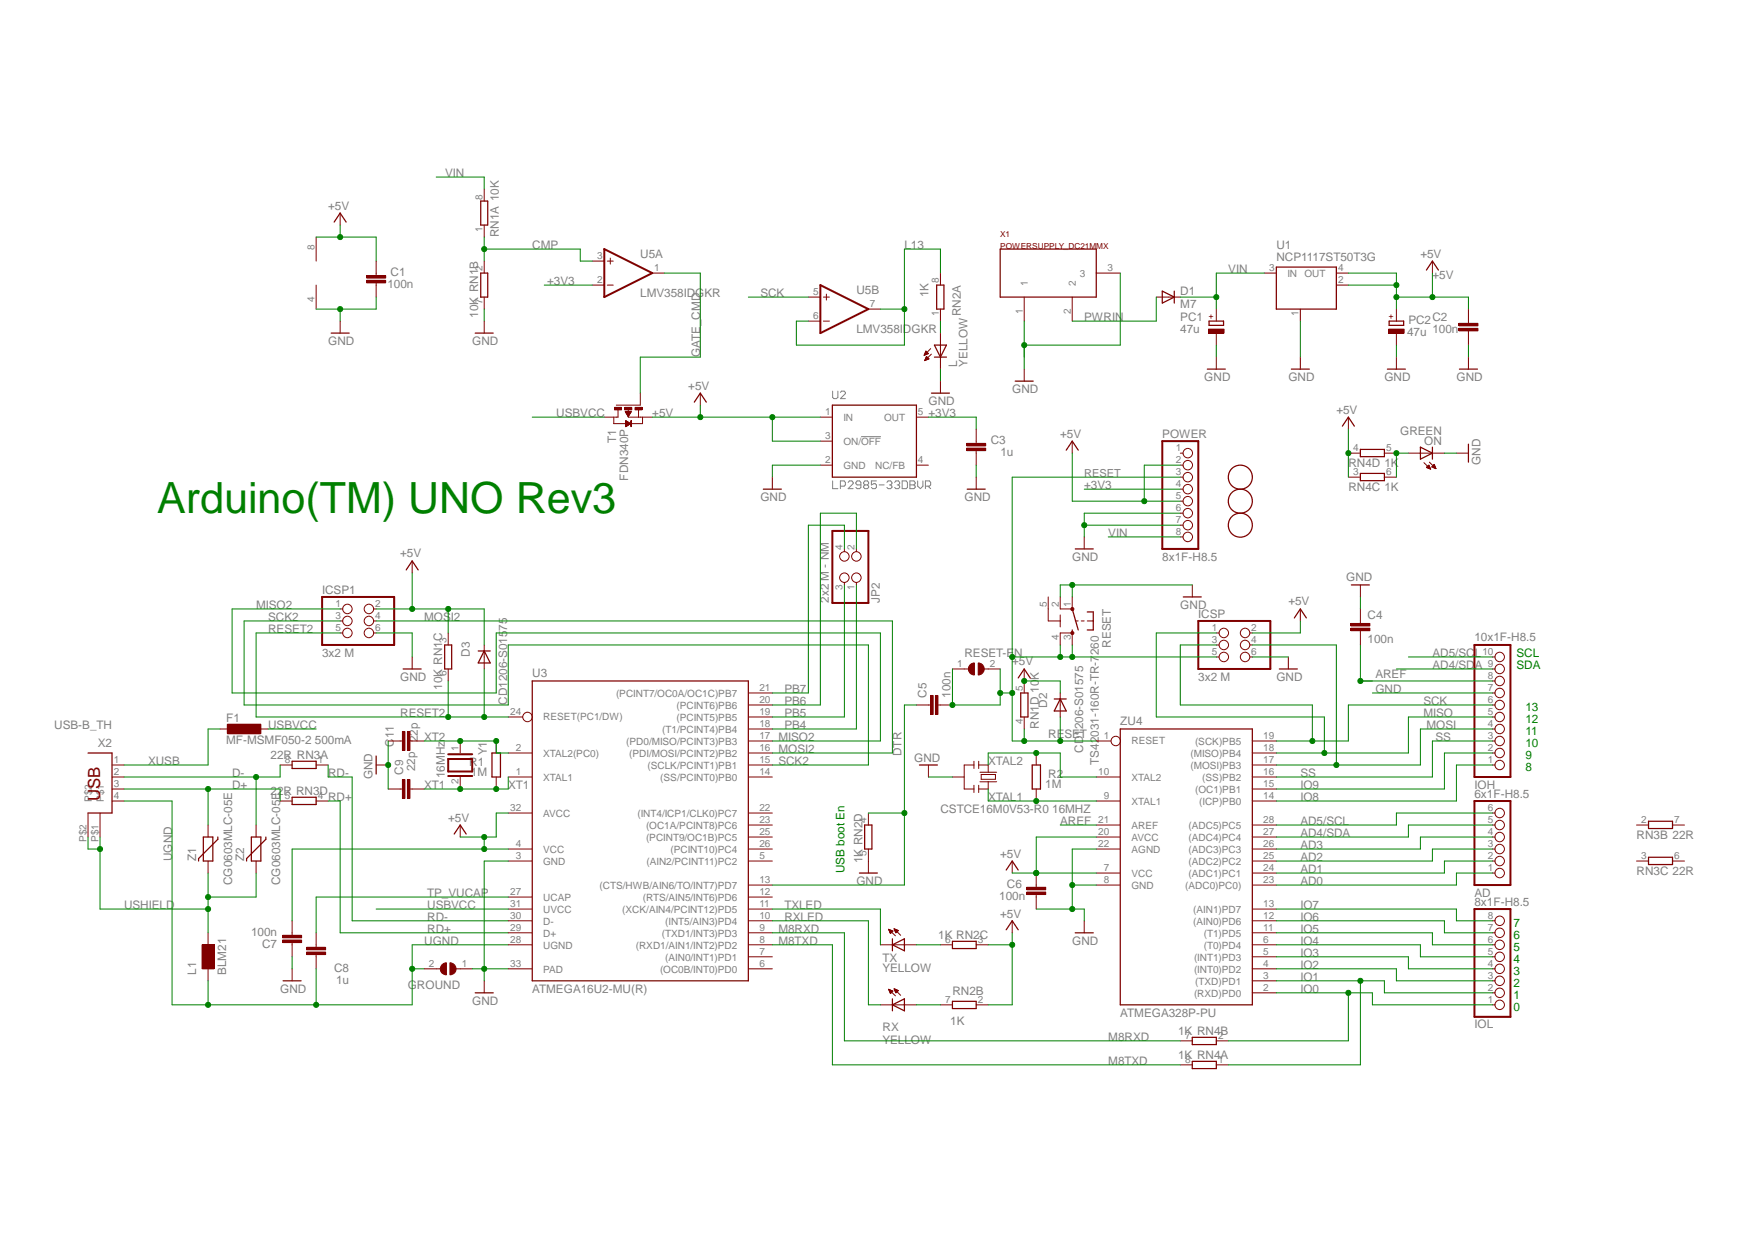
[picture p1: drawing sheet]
<svg xmlns="http://www.w3.org/2000/svg" width="297mm" height="210mm" viewBox="0 0 297 210" stroke-linecap="round" stroke-linejoin="round" font-family="sans-serif">
<defs><g id="words">
<text font-size="7.3" fill="#008000" x="26.6" y="86.9">Arduino(TM) UNO Rev3</text>
<text font-size="2.8" fill="#800000" x="16.9" y="135.6" transform="rotate(-90 16.9 135.6)">USB</text>
<g font-size="2" fill="#808080">
<text x="75.4" y="30">VIN</text>
<text x="55.5" y="35.5">+5V</text>
<text x="84.4" y="40.1" transform="rotate(-90 84.4 40.1)">RN1A 10K</text>
<text x="66.1" y="46.7">C1</text>
<text x="90.1" y="42.2">CMP</text>
<text x="108.4" y="43.7">U5A</text>
<text x="153.1" y="42.2">L13</text>
<text x="207.9" y="46.2">VIN</text>
<text x="216" y="44.2">NCP1117ST50T3G</text>
<text x="216" y="42.2">U1</text>
<text x="240.4" y="43.6">+5V</text>
<text x="242.4" y="47.2">+5V</text>
<text x="65.6" y="48.8">100n</text>
<text x="80.9" y="53.8" transform="rotate(-90 80.9 53.8)">10K RN1B</text>
<text x="92.6" y="48.3">+3V3</text>
<text x="108.4" y="50.3">LMV358IDGKR</text>
<text x="128.7" y="50.3">SCK</text>
<text x="144.9" y="49.8">U5B</text>
<text x="157.1" y="50.3" transform="rotate(-90 157.1 50.3)">1K</text>
<text x="162.6" y="53.6" transform="rotate(-90 162.6 53.6)">RN2A</text>
<text x="199.8" y="52.2">M7</text>
<text x="199.8" y="49.9">D1</text>
<text x="55.5" y="58.4">GND</text>
<text x="79.9" y="58.4">GND</text>
<text x="144.9" y="56.4">LMV358IDGKR</text>
<text x="183.5" y="54.4">PWRIN</text>
<text x="199.8" y="56.4">47u</text>
<text x="199.8" y="54.4">PC1</text>
<text x="238.2" y="56.8">47u 100n</text>
<text x="238.4" y="54.8">PC2C2</text>
<text x="116.5" y="66">+5V</text>
<text x="118.5" y="60.5" transform="rotate(-90 118.5 60.5)">GATE_CMD</text>
<text x="162" y="62.1" transform="rotate(-90 162 62.1)">L</text>
<text x="163.7" y="62.1" transform="rotate(-90 163.7 62.1)">YELLOW</text>
<text x="203.8" y="64.5">GND</text>
<text x="218.1" y="64.5">GND</text>
<text x="234.3" y="64.5">GND</text>
<text x="246.5" y="64.5">GND</text>
<text x="94.1" y="70.6">USBVCC</text>
<text x="110.4" y="70.6">+5V</text>
<text x="157.1" y="68.6">GND</text>
<text x="157.1" y="70.6">+3V3</text>
<text x="171.3" y="66.5">GND</text>
<text x="226.2" y="70">+5V</text>
<text x="104.3" y="74.9" transform="rotate(-90 104.3 74.9)">T1</text>
<text x="167.7" y="75.2">C3</text>
<text x="169.3" y="77.2">1u</text>
<text x="179.4" y="74.1">+5V</text>
<text x="196.7" y="74.2">POWER</text>
<text x="237" y="73.6">GREEN</text>
<text x="241" y="75.3">ON</text>
<text x="106.3" y="81.4" transform="rotate(-90 106.3 81.4)">FDN340P</text>
<text x="183.5" y="82.8">+3V3</text>
<text x="228.2" y="83.2">RN4C 1K</text>
<text x="228.2" y="79.1">RN4D 1K</text>
<text x="250.6" y="78.7" transform="rotate(-90 250.6 78.7)">GND</text>
<text x="128.7" y="84.8">GND</text>
<text x="163.2" y="84.8">GND</text>
<text x="67.7" y="94.4">+5V</text>
<text x="181.5" y="95">GND</text>
<text x="187.6" y="90.9">VIN</text>
<text x="196.7" y="95">8x1F-H8.5</text>
<text x="54.5" y="100.5">ICSP1</text>
<text x="227.8" y="98.4">GND</text>
<text x="43.3" y="103.1">MISO2</text>
<text x="45.4" y="107.1">RESET2</text>
<text x="45.4" y="105.1">SCK2</text>
<text x="71.8" y="105.1">MOSI2</text>
<text x="140.3" y="102.1" transform="rotate(-90 140.3 102.1)">2x2 M - NM</text>
<text x="148.9" y="102.1" transform="rotate(-90 148.9 102.1)">JP2</text>
<text x="199.8" y="103.1">GND</text>
<text x="202.8" y="104.6">ICSP</text>
<text x="218.1" y="102.5">+5V</text>
<text x="231.5" y="104.8">C4</text>
<text x="54.5" y="111.2">3x2 M</text>
<text x="79.5" y="111.2" transform="rotate(-90 79.5 111.2)">D3</text>
<text x="163.2" y="111.2">RESET-EN</text>
<text x="171.3" y="112.6">+5V</text>
<text x="188" y="109.6" transform="rotate(-90 188 109.6)">RESET</text>
<text x="231.5" y="108.9">100n</text>
<text x="242.4" y="113.2">AD4/SDA</text>
<text x="242.4" y="111.2">AD5/SCL</text>
<text x="249.6" y="108.6">10x1F-H8.5</text>
<text x="67.7" y="115.3">GND</text>
<text x="74.8" y="116.8" transform="rotate(-90 74.8 116.8)">10K RN1C</text>
<text x="85.8" y="119.3" transform="rotate(-90 85.8 119.3)">CD1206-S01575</text>
<text x="90.1" y="114.7">U3</text>
<text x="132.8" y="119.3">PB6</text>
<text x="132.8" y="117.3">PB7</text>
<text x="156.8" y="118.1" transform="rotate(-90 156.8 118.1)">C5</text>
<text x="160.9" y="118.1" transform="rotate(-90 160.9 118.1)">100n</text>
<text x="177.2" y="119.8" transform="rotate(-90 177.2 119.8)">D2</text>
<text x="202.8" y="115.3">3x2 M</text>
<text x="216" y="115.3">GND</text>
<text x="232.8" y="117.3">GND</text>
<text x="232.8" y="114.8">AREF</text>
<text x="240.9" y="119.3">SCK</text>
<text x="9.2" y="123.4">USB-B_TH</text>
<text x="38.3" y="122.2">F1</text>
<text x="45.4" y="123.4">USBVCC</text>
<text x="67.7" y="121.4">RESET2</text>
<text x="70.7" y="125.6" transform="rotate(-90 70.7 125.6)">22p</text>
<text x="71.8" y="125.4">XT2</text>
<text x="131.7" y="125.4">MISO2</text>
<text x="132.8" y="123.4">PB4</text>
<text x="132.8" y="121.4">PB5</text>
<text x="175.8" y="123.4" transform="rotate(-90 175.8 123.4)">RN1D 10K</text>
<text x="177.4" y="124.9">RESET</text>
<text x="189.6" y="122.8">ZU4</text>
<text x="240.9" y="121.4">MISO</text>
<text x="241.4" y="123.4">MOSI</text>
<text x="242.9" y="125.4">SS</text>
<text x="16.5" y="126.4">X2</text>
<text x="25.1" y="129.5">XUSB</text>
<text x="38.3" y="126">MF-MSMF050-2 500mA</text>
<text x="39.3" y="131.5">D-</text>
<text x="45.8" y="128.5">22R RN3A</text>
<text x="55.5" y="131.5">RD-</text>
<text x="63.1" y="131.9" transform="rotate(-90 63.1 131.9)">GND</text>
<text x="66.6" y="126.4" transform="rotate(-90 66.6 126.4)">C11</text>
<text x="68.2" y="131.1" transform="rotate(-90 68.2 131.1)">C9</text>
<text x="70.3" y="130.6" transform="rotate(-90 70.3 130.6)">22p</text>
<text x="75.3" y="131.7" transform="rotate(-90 75.3 131.7)">16MHz</text>
<text x="79.4" y="129.6">R1</text>
<text x="79.7" y="131.4">1M</text>
<text x="82.4" y="127.8" transform="rotate(-90 82.4 127.8)">Y1</text>
<text x="131.7" y="127.5">MOSI2</text>
<text x="131.7" y="129.5">SCK2</text>
<text x="152.6" y="128" transform="rotate(-90 152.6 128)">DTR</text>
<text x="154.7" y="128.9">GND</text>
<text x="167.3" y="129.5">XTAL2</text>
<text x="177.4" y="131.6">R2</text>
<text x="183.3" y="127.5" transform="rotate(-90 183.3 127.5)">CD1206-S01575</text>
<text x="186" y="129.5" transform="rotate(-90 186 129.5)">TS42031-160R-TR-7260</text>
<text x="220.1" y="131.5">SS</text>
<text x="39.3" y="133.6">D+</text>
<text x="45.8" y="134.6">22R RN3D</text>
<text x="55.5" y="135.6">RD+</text>
<text x="71.8" y="133.6">XT1</text>
<text x="86" y="133.6">XT1</text>
<text x="159.2" y="137.6">CSTCE16M0V53-R0 16MHZ</text>
<text x="167.3" y="135.6">XTAL1</text>
<text x="176.9" y="133.3">1M</text>
<text x="220.1" y="135.6">IO8</text>
<text x="220.1" y="133.6">IO9</text>
<text x="249.6" y="135">6x1F-H8.5</text>
<text x="249.6" y="133.5">IOH</text>
<text x="75.9" y="139.1">+5V</text>
<text x="179.4" y="139.7">AREF</text>
<text x="220.1" y="143.7">AD3</text>
<text x="220.1" y="141.7">AD4/SDA</text>
<text x="220.1" y="139.7">AD5/SCL</text>
<text x="277" y="142.1">RN3B 22R</text>
<text x="29.1" y="145.8" transform="rotate(-90 29.1 145.8)">UGND</text>
<text x="33.2" y="145.8" transform="rotate(-90 33.2 145.8)">Z1</text>
<text x="39.3" y="149.8" transform="rotate(-90 39.3 149.8)">CG0603MLC-05E</text>
<text x="41.3" y="145.8" transform="rotate(-90 41.3 145.8)">Z2</text>
<text x="47.4" y="149.8" transform="rotate(-90 47.4 149.8)">CG0603MLC-05E</text>
<text x="144.9" y="149.8">GND</text>
<text x="146" y="146.1" transform="rotate(-90 146 146.1)">1K RN2D</text>
<text x="169.3" y="145.2">+5V</text>
<text x="220.1" y="149.8">AD0</text>
<text x="220.1" y="147.8">AD1</text>
<text x="220.1" y="145.8">AD2</text>
<text x="277" y="148.2">RN3C 22R</text>
<text x="21" y="153.9">USHIELD</text>
<text x="72.3" y="153.9">USBVCC</text>
<text x="72.3" y="151.8">TP_VUCAP</text>
<text x="72.3" y="155.9">RD-</text>
<text x="132.8" y="155.9">RXLED</text>
<text x="132.8" y="153.9">TXLED</text>
<text x="169.1" y="152.4">100n</text>
<text x="169.3" y="155.3">+5V</text>
<text x="170.4" y="150.3">C6</text>
<text x="220.1" y="155.9">IO6</text>
<text x="220.1" y="153.9">IO7</text>
<text x="249.6" y="153.3">8x1F-H8.5</text>
<text x="249.6" y="151.8">AD</text>
<text x="42.5" y="158.4">100n</text>
<text x="44.4" y="160.4">C7</text>
<text x="71.8" y="159.9">UGND</text>
<text x="72.3" y="157.9">RD+</text>
<text x="131.7" y="157.9">M8RXD</text>
<text x="131.7" y="159.9">M8TXD</text>
<text x="158.8" y="159">1K RN2C</text>
<text x="181.5" y="159.9">GND</text>
<text x="220.1" y="162">IO3</text>
<text x="220.1" y="159.9">IO4</text>
<text x="220.1" y="157.9">IO5</text>
<text x="33.2" y="165" transform="rotate(-90 33.2 165)">L1</text>
<text x="38.3" y="165" transform="rotate(-90 38.3 165)">BLM21</text>
<text x="56.6" y="164.5">C8</text>
<text x="56.9" y="166.5">1u</text>
<text x="69" y="167.5">GROUND</text>
<text x="149.4" y="164.5">YELLOW</text>
<text x="149.4" y="162.8">TX</text>
<text x="220.1" y="164">IO2</text>
<text x="220.1" y="166">IO1</text>
<text x="47.4" y="168.1">GND</text>
<text x="79.9" y="170.1">GND</text>
<text x="90.1" y="168.1">ATMEGA16U2-MU(R)</text>
<text x="160.8" y="173.6">1K</text>
<text x="161.2" y="168.5">RN2B</text>
<text x="189.6" y="172.1">ATMEGA328P-PU</text>
<text x="220.1" y="168.1">IO0</text>
<text x="149.4" y="176.7">YELLOW</text>
<text x="149.4" y="174.5">RX</text>
<text x="187.6" y="176.2">M8RXD</text>
<text x="199.4" y="179.3">1K RN4A</text>
<text x="199.4" y="175.2">1K RN4B</text>
<text x="249.6" y="174.1">IOL</text>
<text x="187.6" y="180.3">M8TXD</text>
</g>
<g font-size="2" fill="#008000">
<text x="256.7" y="113.2">SDA</text>
<text x="256.7" y="111.2">SCL</text>
<text x="258.2" y="124.4">11</text>
<text x="258.2" y="122.4">12</text>
<text x="258.2" y="120.4">13</text>
<text x="258.2" y="130.5">8</text>
<text x="258.2" y="128.5">9</text>
<text x="258.2" y="126.4">10</text>
<text x="142.9" y="147.8" transform="rotate(-90 142.9 147.8)">USB boot En</text>
<text x="256.2" y="161">5</text>
<text x="256.2" y="158.9">6</text>
<text x="256.2" y="156.9">7</text>
<text x="256.2" y="167">2</text>
<text x="256.2" y="165">3</text>
<text x="256.2" y="163">4</text>
<text x="256.2" y="171.1">0</text>
<text x="256.2" y="169.1">1</text>
</g>
<text font-size="1.9" fill="#808080" x="183.5" y="80.8">RESET</text>
<g font-size="1.7" fill="#808080">
<text x="81.7" y="33.8" transform="rotate(-90 81.7 33.8)">8</text>
<text x="81.7" y="39.3" transform="rotate(-90 81.7 39.3)">1</text>
<text x="53.2" y="42.3" transform="rotate(-90 53.2 42.3)">8</text>
<text x="81.7" y="45.9" transform="rotate(-90 81.7 45.9)">2</text>
<text x="101" y="48">2</text>
<text x="101" y="43.9">3</text>
<text x="110.7" y="45.9">1</text>
<text x="158.9" y="48" transform="rotate(-90 158.9 48)">8</text>
<text x="182.7" y="46.9">3</text>
<text x="187.4" y="45.9">3</text>
<text x="214.8" y="45.9">3</text>
<text x="217.9" y="46.9">IN</text>
<text x="220.8" y="46.9">OUT</text>
<text x="226.5" y="45.9">4</text>
<text x="226.5" y="48">2</text>
<text x="53.2" y="51.1" transform="rotate(-90 53.2 51.1)">4</text>
<text x="81.7" y="51.5" transform="rotate(-90 81.7 51.5)">7</text>
<text x="137.6" y="50">5</text>
<text x="147.2" y="52">7</text>
<text x="158.9" y="53.6" transform="rotate(-90 158.9 53.6)">1</text>
<text x="173.1" y="53.1" transform="rotate(-90 173.1 53.1)">1</text>
<text x="174" y="48.4" transform="rotate(-90 174 48.4)">1</text>
<text x="181.2" y="53.1" transform="rotate(-90 181.2 53.1)">2</text>
<text x="182.1" y="48.4" transform="rotate(-90 182.1 48.4)">2</text>
<text x="219.8" y="53.6" transform="rotate(-90 219.8 53.6)">1</text>
<text x="137.6" y="54.1">6</text>
<text x="139.7" y="70.3">1</text>
<text x="142.7" y="71.2">IN</text>
<text x="149.6" y="71.2">OUT</text>
<text x="155.4" y="70.3">5</text>
<text x="139.7" y="74.4">3</text>
<text x="142.7" y="75.3">ON/OFF</text>
<text x="199" y="76.4">1</text>
<text x="229" y="76.4">4</text>
<text x="234.6" y="76.4">5</text>
<text x="139.7" y="78.4">2</text>
<text x="142.7" y="79.3">GND</text>
<text x="148.1" y="79.3">NC/FB</text>
<text x="155.4" y="78.4">4</text>
<text x="199" y="78.4">2</text>
<text x="199" y="80.5">3</text>
<text x="199" y="82.5">4</text>
<text x="229" y="80.5">3</text>
<text x="234.6" y="80.5">6</text>
<text x="199" y="84.5">5</text>
<text x="199" y="86.6">6</text>
<text x="199" y="88.6">7</text>
<text x="142.6" y="93.1" transform="rotate(-90 142.6 93.1)">4</text>
<text x="144.6" y="93.1" transform="rotate(-90 144.6 93.1)">2</text>
<text x="199" y="90.6">8</text>
<text x="142.6" y="99.8" transform="rotate(-90 142.6 99.8)">3</text>
<text x="144.6" y="99.8" transform="rotate(-90 144.6 99.8)">1</text>
<text x="56.8" y="102.8">1</text>
<text x="56.8" y="104.9">3</text>
<text x="56.8" y="106.9">5</text>
<text x="63.5" y="102.8">2</text>
<text x="63.5" y="104.9">4</text>
<text x="63.5" y="106.9">6</text>
<text x="177.2" y="102.8" transform="rotate(-90 177.2 102.8)">5</text>
<text x="179.2" y="102.8" transform="rotate(-90 179.2 102.8)">2</text>
<text x="181.2" y="102.8" transform="rotate(-90 181.2 102.8)">1</text>
<text x="205.1" y="106.9">1</text>
<text x="211.8" y="106.9">2</text>
<text x="75.6" y="108.9" transform="rotate(-90 75.6 108.9)">3</text>
<text x="162" y="112.9">1</text>
<text x="167.6" y="112.9">2</text>
<text x="179.2" y="108.4" transform="rotate(-90 179.2 108.4)">4</text>
<text x="181.2" y="108.4" transform="rotate(-90 181.2 108.4)">3</text>
<text x="205.1" y="108.9">3</text>
<text x="205.1" y="110.9">5</text>
<text x="211.8" y="108.9">4</text>
<text x="211.8" y="110.9">6</text>
<text x="250.9" y="110.9">10</text>
<text x="251.8" y="112.9">9</text>
<text x="75.6" y="114.5" transform="rotate(-90 75.6 114.5)">6</text>
<text x="104.3" y="117.9">(PCINT7/OC0A/OC1C)PB7</text>
<text x="114.5" y="120">(PCINT6)PB6</text>
<text x="128.5" y="119">20</text>
<text x="128.5" y="117">21</text>
<text x="173.1" y="117" transform="rotate(-90 173.1 117)">5</text>
<text x="251.8" y="119">6</text>
<text x="251.8" y="117">7</text>
<text x="251.8" y="115">8</text>
<text x="86.4" y="121.1">24</text>
<text x="91.9" y="122">RESET(PC1/DW)</text>
<text x="112.1" y="124">(T1/PCINT4)PB4</text>
<text x="114.5" y="122">(PCINT5)PB5</text>
<text x="128.5" y="121.1">19</text>
<text x="128.5" y="125.1">17</text>
<text x="128.5" y="123.1">18</text>
<text x="173.1" y="122.6" transform="rotate(-90 173.1 122.6)">4</text>
<text x="186.8" y="125.1">1</text>
<text x="213.8" y="125.1">19</text>
<text x="251.8" y="125.1">3</text>
<text x="251.8" y="123.1">4</text>
<text x="251.8" y="121.1">5</text>
<text x="19.3" y="129.2">1</text>
<text x="19.3" y="131.2">2</text>
<text x="48.2" y="129.2">8</text>
<text x="53.8" y="129.2">1</text>
<text x="77.6" y="127.2" transform="rotate(-90 77.6 127.2)">1</text>
<text x="87.3" y="131.2">1</text>
<text x="87.3" y="127.2">2</text>
<text x="91.9" y="128.1">XTAL2(PC0)</text>
<text x="106" y="126.1">(PD0/MISO/PCINT3)PB3</text>
<text x="106.5" y="128.1">(PDI/MOSI/PCINT2)PB2</text>
<text x="109.6" y="130.1">(SCLK/PCINT1)PB1</text>
<text x="128.5" y="127.2">16</text>
<text x="128.5" y="129.2">15</text>
<text x="128.5" y="131.2">14</text>
<text x="185.9" y="131.2">10</text>
<text x="191.5" y="126">RESET</text>
<text x="201.5" y="128.1">(MISO)PB4</text>
<text x="201.5" y="130.1">(MOSI)PB3</text>
<text x="202.3" y="126.1">(SCK)PB5</text>
<text x="213.8" y="127.2">18</text>
<text x="213.8" y="129.2">17</text>
<text x="213.8" y="131.2">16</text>
<text x="251.8" y="129.2">1</text>
<text x="251.8" y="127.2">2</text>
<text x="15.5" y="135.8" transform="rotate(-90 15.5 135.8)">P$2</text>
<text x="17.6" y="135.8" transform="rotate(-90 17.6 135.8)">P$1</text>
<text x="19.3" y="133.3">3</text>
<text x="19.3" y="135.3">4</text>
<text x="48.2" y="135.3">5</text>
<text x="53.8" y="135.3">4</text>
<text x="77.6" y="132.8" transform="rotate(-90 77.6 132.8)">2</text>
<text x="86.4" y="137.3">32</text>
<text x="91.9" y="132.1">XTAL1</text>
<text x="111.8" y="132.1">(SS/PCINT0)PB0</text>
<text x="128.5" y="137.3">22</text>
<text x="186.8" y="135.3">9</text>
<text x="191.5" y="136.2">XTAL1</text>
<text x="191.5" y="132.1">XTAL2</text>
<text x="202.3" y="134.2">(OC1)PB1</text>
<text x="203" y="136.2">(ICP)PB0</text>
<text x="203.5" y="132.1">(SS)PB2</text>
<text x="213.8" y="133.3">15</text>
<text x="213.8" y="135.3">14</text>
<text x="251.8" y="137.3">6</text>
<text x="14.6" y="142.5" transform="rotate(-90 14.6 142.5)">P$2</text>
<text x="16.7" y="142.5" transform="rotate(-90 16.7 142.5)">P$1</text>
<text x="87.3" y="143.4">4</text>
<text x="91.9" y="138.2">AVCC</text>
<text x="107.9" y="138.2">(INT4/ICP1/CLK0)PC7</text>
<text x="109.3" y="140.3">(OC1A/PCINT8)PC6</text>
<text x="109.3" y="142.3">(PCINT9/OC1B)PC5</text>
<text x="128.5" y="139.4">23</text>
<text x="128.5" y="141.4">25</text>
<text x="128.5" y="143.4">26</text>
<text x="146.7" y="139.4" transform="rotate(-90 146.7 139.4)">4</text>
<text x="185.9" y="141.4">20</text>
<text x="185.9" y="139.4">21</text>
<text x="185.9" y="143.4">22</text>
<text x="191.5" y="142.3">AVCC</text>
<text x="191.5" y="140.3">AREF</text>
<text x="201.2" y="140.3">(ADC5)PC5</text>
<text x="201.2" y="142.3">(ADC4)PC4</text>
<text x="213.8" y="139.4">28</text>
<text x="213.8" y="141.4">27</text>
<text x="213.8" y="143.4">26</text>
<text x="251.8" y="143.4">3</text>
<text x="251.8" y="141.4">4</text>
<text x="251.8" y="139.4">5</text>
<text x="277.8" y="139.4">2</text>
<text x="283.4" y="139.4">7</text>
<text x="87.3" y="145.5">3</text>
<text x="91.9" y="146.3">GND</text>
<text x="91.9" y="144.3">VCC</text>
<text x="109.4" y="146.3">(AIN2/PCINT11)PC2</text>
<text x="113.5" y="144.3">(PCINT10)PC4</text>
<text x="128.5" y="145.5">5</text>
<text x="128.5" y="149.5">13</text>
<text x="146.7" y="144.9" transform="rotate(-90 146.7 144.9)">5</text>
<text x="186.8" y="149.5">8</text>
<text x="186.8" y="147.5">7</text>
<text x="191.5" y="148.4">VCC</text>
<text x="191.5" y="144.3">AGND</text>
<text x="201.2" y="144.3">(ADC3)PC3</text>
<text x="201.2" y="146.3">(ADC2)PC2</text>
<text x="201.2" y="148.4">(ADC1)PC1</text>
<text x="213.8" y="145.5">25</text>
<text x="213.8" y="147.5">24</text>
<text x="213.8" y="149.5">23</text>
<text x="251.8" y="147.5">1</text>
<text x="251.8" y="145.5">2</text>
<text x="277.8" y="145.5">3</text>
<text x="283.4" y="145.5">6</text>
<text x="86.4" y="155.6">30</text>
<text x="86.4" y="151.6">27</text>
<text x="86.4" y="153.6">31</text>
<text x="91.9" y="152.4">UCAP</text>
<text x="91.9" y="154.5">UVCC</text>
<text x="101.5" y="150.4">(CTS/HWB/AIN6/TO/INT7)PD7</text>
<text x="105.3" y="154.5">(XCK/AIN4/PCINT12)PD5</text>
<text x="108.8" y="152.4">(RTS/AIN5/INT6)PD6</text>
<text x="128.5" y="155.6">10</text>
<text x="128.5" y="151.6">12</text>
<text x="128.5" y="153.6">11</text>
<text x="191.5" y="150.4">GND</text>
<text x="200.6" y="150.4">(ADC0)PC0)</text>
<text x="202" y="154.5">(AIN1)PD7</text>
<text x="213.8" y="153.6">13</text>
<text x="213.8" y="155.6">12</text>
<text x="251.8" y="155.6">8</text>
<text x="86.4" y="157.6">29</text>
<text x="86.4" y="159.7">28</text>
<text x="91.9" y="158.5">D+</text>
<text x="91.9" y="156.5">D-</text>
<text x="91.9" y="160.6">UGND</text>
<text x="107.6" y="160.6">(RXD1/AIN1/INT2)PD2</text>
<text x="112" y="158.5">(TXD1/INT3)PD3</text>
<text x="112.6" y="156.5">(INT5/AIN3)PD4</text>
<text x="128.5" y="161.7">7</text>
<text x="128.5" y="159.7">8</text>
<text x="128.5" y="157.6">9</text>
<text x="160" y="159.7">6</text>
<text x="165.5" y="159.7">3</text>
<text x="202" y="156.5">(AIN0)PD6</text>
<text x="203.7" y="158.5">(T1)PD5</text>
<text x="203.7" y="160.6">(T0)PD4</text>
<text x="213.8" y="157.6">11</text>
<text x="213.8" y="159.7">6</text>
<text x="213.8" y="161.7">5</text>
<text x="251.8" y="161.7">5</text>
<text x="251.8" y="159.7">6</text>
<text x="251.8" y="157.6">7</text>
<text x="72.6" y="163.7">2</text>
<text x="78.2" y="163.7">1</text>
<text x="86.4" y="163.7">33</text>
<text x="91.9" y="164.6">PAD</text>
<text x="111.7" y="164.6">(OC0B/INT0)PD0</text>
<text x="112.6" y="162.6">(AIN0/INT1)PD1</text>
<text x="128.5" y="163.7">6</text>
<text x="202.1" y="162.6">(INT1)PD3</text>
<text x="202.1" y="164.6">(INT0)PD2</text>
<text x="202.3" y="166.7">(TXD)PD1</text>
<text x="213.8" y="163.7">4</text>
<text x="213.8" y="165.8">3</text>
<text x="213.8" y="167.8">2</text>
<text x="251.8" y="167.8">2</text>
<text x="251.8" y="165.8">3</text>
<text x="251.8" y="163.7">4</text>
<text x="160" y="169.8">7</text>
<text x="165.5" y="169.8">2</text>
<text x="202.1" y="168.7">(RXD)PD0</text>
<text x="251.8" y="169.8">1</text>
<text x="200.6" y="180">8</text>
<text x="200.6" y="175.9">7</text>
<text x="206.2" y="180">1</text>
<text x="206.2" y="175.9">2</text>
</g>
<g font-size="1.4" fill="#800000">
<text x="169.3" y="40.1">X1</text>
<text x="169.3" y="42.2">POWERSUPPLY_DC21MMX</text>
<text x="205.4" y="54" transform="rotate(-90 205.4 54)">+</text>
<text x="235.9" y="54" transform="rotate(-90 235.9 54)">+</text>
</g>
</g></defs>
<g fill="none" stroke="#808080" stroke-width=".17">
<path d="M140.9 66.2v1.1l.2 .2h.5l.2-.2v-1.1M142.2 66.4l.2-.2h.5l.2 .2v.2l-.9 .9h.9M145.8 73.9h3.3M140.9 81.4v1.3h.9M142.2 82.3h.7l.2-.2v-.4l-.2-.3h-.7v1.3M143.5 81.7l.3-.3h.4l.2 .3v.2l-.9 .8h.9M145.7 82.1h-.6l-.2-.2v-.2l.2-.3h.4l.2 .3v.8l-.2 .2h-.4l-.2-.2M146.4 82.1l-.2 .2v.2l.2 .2h.4l.2-.2v-.2l-.2-.2M146.4 82.1l-.2-.2v-.2l.2-.3h.4l.2 .3v.2l-.2 .2M146.4 82.1h.4M148.3 81.4h-.8v.7l.4-.2h.2l.2 .2v.4l-.2 .2h-.4l-.2-.2M148.8 82.1h.8"/>
<path d="M150.1 81.7l.2-.3h.4l.3 .3v.2l-.3 .2M150.5 82.1h.2M150.7 82.1l.3 .2v.2l-.3 .2h-.4l-.2-.2M151.4 81.7l.2-.3h.5l.2 .3v.2l-.2 .2M151.8 82.1h.3M152.1 82.1l.2 .2v.2l-.2 .2h-.5l-.2-.2M152.7 81.4h.7l.2 .3v.8l-.2 .2h-.7zM154 81.4h.7l.2 .3v.2l-.2 .2 .2 .2v.2l-.2 .2h-.7zM154 82.1h.7M155.3 81.4v.9l.5 .4 .4-.4v-.9M156.6 82.3h.7l.2-.2v-.4l-.2-.3h-.7v1.3M157.1 82.3l.4 .4"/>
</g>
<path d="M204.6 54.4h2.5v.7h-2.5zM180.5 76.2l1-1.5 1 1.5M247 62.5h3.1M182 92.9h3M172.3 114.8l1.1-1.6 1 1.6M216.5 113.2h3.1M219.1 104.6l1-1.5 1 1.5M155.6 129.5h3.1M189.6 123.4h22.4v46.7h-22.4zM170.3 147.3l1-1.5 1 1.5M182 157.9h3" fill="none" stroke="#800000" stroke-width=".21"/>
<g fill="none" stroke="#800000" stroke-width=".17">
<path d="M246.9 54.7h3.2v.5h-3.2zM246.9 55.6h3.2v.4h-3.2zM248.5 52.3v2.5M248.5 56v2.4M181.5 74.7v2M248.5 60.5v2M183.5 90.9v2M173.4 113.2v2.1M205.9 107.1h.4M205.9 109.2h.4M205.9 111.2h.4M211.5 107.1h.5"/>
<path d="M211.5 109.2h.5M211.5 111.2h.5M218.1 111.2v2M220.1 103.1v2M252.6 111.2h.5M252.6 119.3h.5M252.6 117.3h.5M252.6 115.3h.5M252.6 113.2h.5M157.1 129.5v2M185.5 139.7h4.1M185.5 125.4h2.5"/>
<path d="M185.5 131.5h4.1M185.5 135.6h4.1M212 139.7h4M212 125.4h4M212 127.5h4M212 129.5h4M212 131.5h4M212 133.6h4M212 135.6h4M252.6 139.7h.5M252.6 125.4h.5M252.6 127.5h.5"/>
<path d="M252.6 129.5h.5M252.6 123.4h.5M252.6 121.4h.5M252.6 137.6h.5M171.3 145.8v2M183.5 155.9v2M185.5 141.7h4.1M185.5 143.7h4.1M185.5 147.8h4.1M185.5 149.8h4.1M212 141.7h4M212 143.7h4"/>
<path d="M212 145.8h4M212 147.8h4M212 149.8h4M212 153.9h4M212 155.9h4M212 157.9h4M212 159.9h4M252.6 141.7h.5M252.6 143.7h.5M252.6 145.8h.5M252.6 147.8h.5M252.6 155.9h.5"/>
<path d="M252.6 157.9h.5M252.6 159.9h.5M212 162h4M212 164h4M212 166h4M212 168.1h4M252.6 162h.5M252.6 164h.5M252.6 166h.5M252.6 168.1h.5M252.6 170.1h.5"/>
<circle cx="207.1" cy="109.2" r=".8"/>
<circle cx="207.1" cy="111.2" r=".8"/>
<circle cx="207.1" cy="107.1" r=".8"/>
<circle cx="210.7" cy="111.2" r=".8"/>
<circle cx="210.7" cy="109.2" r=".8"/>
<circle cx="210.7" cy="107.1" r=".8"/>
<circle cx="253.8" cy="119.3" r=".8"/>
<circle cx="253.8" cy="111.2" r=".8"/>
<circle cx="253.8" cy="113.2" r=".8"/>
<circle cx="253.8" cy="115.3" r=".8"/>
<circle cx="253.8" cy="117.3" r=".8"/>
<circle cx="188.9" cy="125.4" r=".8"/>
<circle cx="253.8" cy="127.5" r=".8"/>
<circle cx="253.8" cy="123.4" r=".8"/>
<circle cx="253.8" cy="137.6" r=".8"/>
<circle cx="253.8" cy="129.5" r=".8"/>
<circle cx="253.8" cy="125.4" r=".8"/>
<circle cx="253.8" cy="121.4" r=".8"/>
<circle cx="253.8" cy="139.7" r=".8"/>
<circle cx="253.8" cy="157.9" r=".8"/>
<circle cx="253.8" cy="155.9" r=".8"/>
<circle cx="253.8" cy="147.8" r=".8"/>
<circle cx="253.8" cy="141.7" r=".8"/>
<circle cx="253.8" cy="159.9" r=".8"/>
<circle cx="253.8" cy="143.7" r=".8"/>
<circle cx="253.8" cy="145.8" r=".8"/>
<circle cx="253.8" cy="168.1" r=".8"/>
<circle cx="253.8" cy="162" r=".8"/>
<circle cx="253.8" cy="166" r=".8"/>
<circle cx="253.8" cy="170.1" r=".8"/>
<circle cx="253.8" cy="164" r=".8"/>
</g>
<path d="M202.8 105.1h12.2v8.1h-12.2zM249.6 109.2h6v22.3h-6zM249.6 135.6h6v14.2h-6zM249.6 153.9h6v18.2h-6z" fill="none" stroke="#800000" stroke-width=".34"/>
<path d="M246.9 54.9h3.2M246.9 55.8h3.2" fill="none" stroke="#800000" stroke-width=".42"/>
<path d="M204.6 55.7h2.6v.7h-2.6z" fill-rule="evenodd" fill="#800000"/>
<path d="M204.6 55.7h2.6v.7h-2.6zM205.9 52.3v2.1M205.9 56.4v2" fill="none" stroke="#800000" stroke-width=".17"/>
<path d="M235.1 54.4h2.5v.7h-2.5z" fill="none" stroke="#800000" stroke-width=".21"/>
<path d="M235 55.7h2.7v.7h-2.7z" fill-rule="evenodd" fill="#800000"/>
<g fill="none" stroke="#800000" stroke-width=".17">
<path d="M173.4 50.3v4.1M181.5 50.3v4.1M185.5 46.2h4.1M195.7 50.3h4.1M214 46.2h2M220.1 52.3v2.1M226.2 46.2h2M226.2 48.3h2M235 55.7h2.7v.7h-2.7zM236.3 52.3v2.1M236.3 56.4v2M173.4 62.5v2"/>
<path d="M205.9 60.5v2M220.1 60.5v2M228.2 70.6v2M236.3 60.5v2M238.4 76.7h6.1M241 78.3l1.1 1.1M241.4 79.1l.4-.4 .3 .7zM241.5 79.2h.5M241.5 79.1h.5M241.5 79h.5M241.6 79h.3M241.6 79.2h.5"/>
<path d="M241.6 78.9h.3M241.7 78.9h.2M241.8 79.3h.3M241.8 78.8h.1M241.9 79.3h.2M241.9 78.2l1.1 1.1M242.1 79.4h.1M242.4 79h.5M242.4 79l.6 .3M242.4 79l.3-.4 .3 .7M242.5 79.1h.4M242.5 78.9h.4"/>
<path d="M242.5 78.9h.3M242.6 78.8h.2M242.6 79.2h.4M242.7 78.7h.1M242.8 79.2h.2M242.9 79.3h.1M246.5 76.7h2M201.8 99v2M230.2 99v2M228.6 106.3h3.3v.5h-3.3zM228.6 105.5h3.3v.5h-3.3zM230.2 103.1v2.4"/>
<path d="M230.2 106.8v2.4M14.9 137.6v4.1M16.9 137.6v4.1M19 129.5h2M19 131.5h2M19 133.6h2M19 135.6h2M149 159.9h6.1M150.4 157.3l1.1 1.1M150.4 157.3l.7 .3M150.4 157.3l.3 .7 .4-.4M150.4 157.4h.3"/>
<path d="M150.4 157.4h.2M150.5 157.5h.3M150.5 157.6h.6M150.5 157.6h.5M150.6 157.7h.4M150.6 157.7h.5M150.6 157.8h.4M150.7 157.9h.2M150.7 157.9h.1M150.7 158h.1M151.3 157.2l1.1 1.1M151.3 157.2l.8 .3-.5 .4z"/>
<path d="M151.3 157.3h.1M151.4 157.4h.3M151.4 157.3h.1M151.4 157.4h.4M151.5 157.6h.5M151.5 157.5h.5M151.5 157.7h.4M151.5 157.6h.4M151.5 157.7h.3M151.6 157.9h.1M151.6 157.8h.2M149 170.1h6.1"/>
<path d="M150.4 167.5l1.1 1.1M150.4 167.5h.1M150.4 167.5l.7 .3-.4 .4zM150.4 167.6h.2M150.5 167.7h.4M150.5 167.6h.2M150.5 167.8h.6M150.5 167.7h.5M150.6 167.9h.4M150.6 168h.3M150.7 168h.2M150.7 168.1h.1"/>
<path d="M151.3 167.4l1.1 1.1M151.3 167.4l.8 .3M151.3 167.4l.3 .7 .5-.4M151.3 167.4h.2M151.4 167.5h.2M151.4 167.6h.5M151.4 167.6h.4M151.5 167.7h.5M151.5 167.7h.6M151.5 167.8h.4M151.5 167.9h.3M151.6 168h.1"/>
</g>
<g fill="none" stroke="#800000" stroke-width=".21">
<path d="M169.3 42.2h16.2v8.1h-16.2zM196.7 49.3l2.1 1-2.1 1zM198.8 49.3v2M216 45.2h10.2v7.1h-10.2zM171.8 64.5h3.1M204.3 62.5h3.1M218.6 62.5h3M227.2 72.1l1-1.5 1 1.5M234.8 62.5h3.1M240.4 75.7l2 1-2 1zM242.4 75.7v2M248.5 75.2v3"/>
<path d="M228.7 99h3.1M200.3 101h3M14.9 127.5h4.1v10.1h-4.1M151 158.9v2.1M151 159.9l2.1-1v2.1zM151 170.1l2.1-1v2zM151 169.1v2"/>
<circle cx="209.9" cy="88.9" r="2.04"/>
<circle cx="209.9" cy="80.8" r="2.04"/>
<circle cx="209.9" cy="84.8" r="2.04"/>
</g>
<path d="M228.6 106.6h3.3M228.6 105.7h3.3" fill="none" stroke="#800000" stroke-width=".42"/>
<path d="M38.5 122.6h5.7v1.6h-5.7z" fill-rule="evenodd" fill="#800000"/>
<g fill="none" stroke="#800000" stroke-width=".17">
<path d="M156.5 59.9h.3M156.5 59.9h.5M156.5 59.9h.6M156.5 59.8h.6M156.6 59.7h.4M156.6 59.6h.3M156.7 59.5h.1M157.1 59.9l-.4-.5-.3 .8M157.1 59.9l-.7 .3M157.5 59l-1.1 1.2M157.6 59.9l-1.1 1.1M159.2 56.4v6.1"/>
<path d="M103.9 70.6v1.1h2.1M104.3 68.6h4.1M104.6 69.4v1.2h-.3M106.3 69.3v1.3h2.1M108.1 69.4v1.2M108.8 70.6v1.1h-2.1M156.4 60.1h.1M156.5 60h.2M156.5 61h.1M156.5 60.9h.3M156.6 60.9h.3M156.6 60.8h.5"/>
<path d="M156.6 60.7h.6M156.7 60.7h.4M156.7 60.6h.4M156.8 60.5h.2M156.8 60.5h.1M156.8 60.4l-.3 .6M156.8 60.4l.4 .3M156.8 60.4h.1M157.2 60.7l-.7 .3M159.2 64.5v2M37.3 123.4h2M38.5 122.6h5.7v1.6h-5.7z"/>
<path d="M43.3 123.4h2.1M77.9 139.7v2M47.8 159.1h3.3v.5h-3.3zM47.8 158.3h3.3v.4h-3.3zM49.4 155.9v2.4M49.4 159.6v2.4M171.3 155.9v2M49.4 164v2"/>
</g>
<path d="M158.2 58.4h2l-1 2.1zM157.6 66.5h3.1M158.2 60.5h2M76.9 141.2l1-1.5 1 1.5M170.3 157.4l1-1.5 1 1.5M47.9 166h3.1" fill="none" stroke="#800000" stroke-width=".21"/>
<path d="M47.8 159.3h3.3M47.8 158.5h3.3" fill="none" stroke="#800000" stroke-width=".42"/>
<path d="M104 69h1.2v.4h-1.2z" fill-rule="evenodd" fill="#800000"/>
<path d="M104 69h1.2v.4h-1.2z" fill="none" stroke="#800000" stroke-width=".17"/>
<path d="M105.7 69h1.2v.4h-1.2z" fill-rule="evenodd" fill="#800000"/>
<path d="M105.7 69h1.2v.4h-1.2z" fill="none" stroke="#800000" stroke-width=".17"/>
<path d="M107.5 69h1.2v.4h-1.2z" fill-rule="evenodd" fill="#800000"/>
<path d="M107.5 69h1.2v.4h-1.2z" fill="none" stroke="#800000" stroke-width=".17"/>
<path d="M106.8 71.2v1z" fill-rule="evenodd" fill="#800000"/>
<g fill="none" stroke="#800000" stroke-width=".17">
<path d="M57.6 36.1v2M57.6 54.4v2M62.1 46.7h3.2v.4h-3.2zM62.1 47.5h3.2v.4h-3.2zM63.7 44.2v2.5M63.7 47.9v2.4M82 54.4v2M242.4 44.2v2M102.3 70.6h2M105.8 69.7h1l-.5 .8zM105.9 69.8h.9M105.9 69.7h.9"/>
<path d="M105.9 69.8h.8M105.9 72.2h.1M105.9 72.1h.2M105.9 72.1h.3M105.9 72h.4M105.9 71.9h.5M105.9 71.9h.6M105.9 71.8h.6M105.9 71.8h.7M105.9 71.7h.8M105.9 71.7h.7M105.9 71.6h.6"/>
<path d="M105.9 71.5h.5M105.9 71.5h.4M105.9 71.4h.4M105.9 71.4h.3M105.9 71.3h.2M105.9 71.3h.1M105.9 71.2h.1M106 69.9h.7M106 70h.6M106 70.1h.6M106.1 70.1h.5M106.1 70.2h.4"/>
<path d="M106.1 70.1h.4M106.2 70.3h.3M106.2 70.2h.3M106.3 70.4h.1M106.3 70.5h.1M106.7 71.7l-.8-.5v1M106.7 71.7l-.8 .5M106.8 71.2v1zM108.4 70.6h2M108.4 66.5v2.1M118.5 66.5v2.1M69.8 95v2"/>
<path d="M165.2 80.8v2M57.6 103.1h.4M57.6 105.1h.4M57.6 107.1h.4M63.2 103.1h.5M63.2 105.1h.5M63.2 107.1h.5M69.8 111.2v2M126.7 119.3h4M126.7 117.3h4M155.1 119.3h2.4M157.5 117.7h.4v3.2h-.4z"/>
<path d="M158.3 117.7h.4v3.2h-.4zM158.7 119.3h2.5M35.2 139.7v2M43.3 139.7v2M86 137.6h4.1M86 121.4h2.5M86 127.5h4.1M86 131.5h4.1M126.7 137.6h4M126.7 139.7h4M126.7 121.4h4M126.7 125.4h4"/>
<path d="M126.7 127.5h4M126.7 129.5h4M126.7 131.5h4M126.7 123.4h4M35.2 145.8v2M43.3 145.8v2M86 145.8h4.1M86 155.9h4.1M86 143.7h4.1M86 151.8h4.1M86 159.9h4.1M86 157.9h4.1"/>
<path d="M86 153.9h4.1M126.7 145.8h4M126.7 149.8h4M126.7 155.9h4M126.7 141.7h4M126.7 143.7h4M126.7 151.8h4M126.7 159.9h4M126.7 157.9h4M126.7 153.9h4M82 166v2.1M86 164h4.1"/>
<path d="M126.7 162h4M126.7 164h4"/>
<circle cx="58.8" cy="103.1" r=".8"/>
<circle cx="58.8" cy="105.1" r=".8"/>
<circle cx="58.8" cy="107.1" r=".8"/>
<circle cx="62.4" cy="105.1" r=".8"/>
<circle cx="62.4" cy="107.1" r=".8"/>
<circle cx="62.4" cy="103.1" r=".8"/>
<circle cx="89.3" cy="121.4" r=".8"/>
</g>
<g fill="none" stroke="#800000" stroke-width=".21">
<path d="M56.6 37.6l1-1.5 1 1.5M56 56.4h3.1M80.4 56.4h3.1M241.4 45.7l1-1.5 1.1 1.5M117.5 68.1l1-1.6 1 1.6M68.7 96.5l1.1-1.5 1 1.5M163.7 82.8h3M68.2 113.2h3.1M90.1 115.3h36.6v50.7h-36.6zM34.4 141.7h1.6v4.1h-1.6zM36.9 141.7v.4l-3.3 3.2v.5M42.5 141.7h1.7v4.1h-1.7z"/>
<path d="M45 141.7v.4l-3.3 3.2v.5M80.4 168.1h3.1"/>
</g>
<path d="M62.1 46.9h3.2M62.1 47.7h3.2M157.7 117.7v3.2M158.5 117.7v3.2" fill="none" stroke="#800000" stroke-width=".42"/>
<path d="M54.5 101h12.2v8.2h-12.2z" fill="none" stroke="#800000" stroke-width=".34"/>
<path d="M74.8 163.4l.3-.3 .5-.1v2a1 1 0 0 1-1-.5 1 1 0 0 1 .2-1.1z" fill-rule="evenodd" fill="#800000"/>
<path d="M74.8 163.4l.3-.3 .5-.1v2a1 1 0 0 1-1-.5 1 1 0 0 1 .2-1.1z" fill="none" stroke="#800000" stroke-width=".17"/>
<path d="M76.2 163a1.02 1.02 0 0 1 1 1 1.02 1.02 0 0 1-1 1z" fill-rule="evenodd" fill="#800000"/>
<path d="M71.8 164h2.7M76.2 163a1.02 1.02 0 0 1 1 1 1.02 1.02 0 0 1-1 1zM77.2 164h2.7" fill="none" stroke="#800000" stroke-width=".17"/>
<path d="M34.2 159.9h2v4.1h-2z" fill-rule="evenodd" fill="#800000"/>
<path d="M34.2 159.9h2v4.1h-2zM35.2 157.9v2M35.2 164v2" fill="none" stroke="#800000" stroke-width=".17"/>
<path d="M165.6 112.2a1.02 1.02 0 0 1 1 1 1.02 1.02 0 0 1-1 1.1z" fill-rule="evenodd" fill="#800000"/>
<path d="M165.6 112.2a1.02 1.02 0 0 1 1 1 1.02 1.02 0 0 1-1 1.1z" fill="none" stroke="#800000" stroke-width=".17"/>
<path d="M164.2 112.6l.2-.2 .5-.2v2.1a1.02 1.02 0 0 1-.9-.6 1.02 1.02 0 0 1 .2-1.1z" fill-rule="evenodd" fill="#800000"/>
<g fill="none" stroke="#800000" stroke-width=".17">
<path d="M82 32v2M82 38.1v2M53.5 40.1v4.1M53.5 48.3v4M82 44.2v2M82 50.3v2M100.2 44.2h2.1M100.2 48.3h2.1M102.8 44.2h1M102.8 48.3h1M103.3 43.7v1M110.4 46.2h2"/>
<path d="M136.8 50.3h2M136.8 54.4h2M139.4 50.3h1M139.4 54.4h1M139.9 49.8v1M147 52.3h2M159.2 46.2v2.1M159.2 52.3v2.1M163.6 75.1h3.2v.4h-3.2zM163.6 75.9h3.2v.4h-3.2zM165.2 72.6v2.5M165.2 76.3v2.4"/>
<path d="M228.2 76.7h2M234.3 76.7h2M130.7 80.8v2M142.9 92.9v.5M142.9 98.6v.4M144.9 92.9v.5M144.9 98.6v.4M228.2 80.8h2M234.3 80.8h2M75.9 107.1v2.1M75.9 113.2v2.1M161.2 113.2h2.7"/>
<path d="M164.2 112.6l.2-.2 .5-.2v2.1a1.02 1.02 0 0 1-.9-.6 1.02 1.02 0 0 1 .2-1.1zM166.6 113.2h2.7M173.4 115.3v2M177.4 103.1v2h2M179.4 107.1h2.1M179.4 103.1h2.1M179.4 104.1v2M182 105.1h.5M183 105.1h.5M184 105.1h1M47.4 129.5h2M47.4 135.6h2"/>
<path d="M53.5 129.5h2M53.5 135.6h2M63.7 129.5h2M65.7 133.6h2.5M65.7 125.4h2.5M68.1 132h.4v3.2h-.4zM68.1 123.8h.4v3.2h-.4zM69 132h.4v3.2h-.4zM69 123.8h.4v3.2h-.4zM69.3 133.6h2.5M69.3 125.4h2.5M84 125.4v2.1"/>
<path d="M84 131.5v2.1M147 137.6v2.1M173.4 121.4v2M175.4 127.5v2M175.4 133.6v2M277 139.7h2M283.1 139.7h2M53.5 157.9v2.5M147 143.7v4.1M159.2 159.9h2M165.2 159.9h2.1M173.8 150.2h3.2v.4h-3.2z"/>
<path d="M173.8 151h3.2v.4h-3.2zM175.4 147.8v2.4M175.4 151.4v2.5M277 145.8h2M283.1 145.8h2M51.9 161.2h3.2v.4h-3.2zM51.9 160.4h3.2v.4h-3.2zM53.5 161.6v2.4M159.2 170.1h2M165.2 170.1h2.1M199.8 176.2h2M205.9 176.2h2"/>
<path d="M199.8 180.3h2M205.9 180.3h2"/>
<circle cx="142.9" cy="97.8" r=".8"/>
<circle cx="142.9" cy="94.2" r=".8"/>
<circle cx="145" cy="97.8" r=".8"/>
<circle cx="145" cy="94.2" r=".8"/>
</g>
<g fill="none" stroke="#800000" stroke-width=".21">
<path d="M81.4 34h1.1v4.1h-1.1zM81.4 46.2h1.1v4.1h-1.1zM158.5 48.3h1.3v4h-1.3zM230.2 76.1h4.1v1.2h-4.1zM129.2 82.8h3M230.2 80.1h4.1v1.3h-4.1zM75.3 109.2h1.2v4h-1.2zM172.8 117.3h1.2v4.1h-1.2zM181.5 106.6v.5M181.5 103.1l1 3.5M184 103.6h1v3h-1M49.4 128.9h4.1v1.2h-4.1z"/>
<path d="M49.4 135h4.1v1.2h-4.1zM63.7 128v3M83.3 127.5h1.4v4h-1.4zM146.3 139.7h1.3v4h-1.3zM174.7 129.5h1.4v4.1h-1.4zM279 139h4.1v1.3h-4.1zM145.5 147.8h3M161.2 159.3h4v1.3h-4zM279 145.1h4.1v1.2h-4.1zM161.2 169.5h4v1.2h-4zM201.8 179.7h4.1v1.2h-4.1zM201.8 175.6h4.1v1.2h-4.1z"/>
</g>
<path d="M163.6 75.3h3.2M163.6 76.1h3.2M68.3 123.8v3.2M68.3 132v3.2M69.2 123.8v3.2M69.2 132v3.2M173.8 150.4h3.2M173.8 151.2h3.2M51.9 161.4h3.2M51.9 160.6h3.2" fill="none" stroke="#800000" stroke-width=".42"/>
<path d="M102.3 42.2l8.1 4-8.1 4.1zM138.8 48.3l8.2 4-8.2 4.1zM140.9 89.9h6.1v12.2h-6.1z" fill="none" stroke="#800000" stroke-width=".34"/>
<path d="M181.3 102.9l.2-.1 .2 .1 .1 .2-.1 .2-.2 .1-.2-.1-.1-.2z" fill-rule="evenodd" fill="#800000"/>
<path d="M181.3 102.9l.2-.1 .2 .1 .1 .2-.1 .2-.2 .1-.2-.1-.1-.2z" fill="none" stroke="#800000" stroke-width=".17"/>
<path d="M181.3 107l.2-.1 .2 .1 .1 .1-.1 .3h-.4l-.1-.3z" fill-rule="evenodd" fill="#800000"/>
<g fill="none" stroke="#800000" stroke-width=".17">
<path d="M138.8 70.6h2.1M138.8 74.7h2.1M138.8 78.7h2.1M155.1 70.6h2M155.1 78.7h2M199.8 78.7h.4M199.8 76.7h.4M199.8 80.8h.4M199.8 82.8h.4M199.8 84.8h.4M199.8 86.9h.4M199.8 88.9h.4"/>
<path d="M199.8 90.9h.4M82 109.2v4M177.4 101v2.1M179.4 101v2.1M179.4 107.1v2.1M179.4 117.3v4.1M181.3 107l.2-.1 .2 .1 .1 .1-.1 .3h-.4l-.1-.3zM181.5 101v2.1M181.5 107.1v2.1M77.9 125.4v2.1M77.9 131.5v2.1M161.2 131.5h2"/>
<path d="M164.8 129.5h-1.6v4.1h1.6M164.8 128.9v1.2M164.8 132.9v1.3M165.6 129.5h1.7v1.2M165.6 128.9v1.2M165.6 132.9v1.3M165.9 132.3h2.8M165.9 130.7h2.8M166.1 131.1h2.4v.8h-2.4zM167.3 132.3v1.3h-1.7"/>
<circle cx="201" cy="78.7" r=".8"/>
<circle cx="201" cy="76.7" r=".8"/>
<circle cx="201" cy="90.9" r=".8"/>
<circle cx="201" cy="82.8" r=".8"/>
<circle cx="201" cy="80.8" r=".8"/>
<circle cx="201" cy="84.8" r=".8"/>
<circle cx="201" cy="88.9" r=".8"/>
<circle cx="201" cy="86.9" r=".8"/>
</g>
<path d="M140.9 68.6h14.2v12.2h-14.2zM80.9 110.2h2.1M82 110.2l1 2h-2.1zM178.4 118.3h2.1M179.4 118.3l1.1 2.1h-2.1z" fill="none" stroke="#800000" stroke-width=".21"/>
<path d="M196.7 74.7h6.1v18.2h-6.1zM75.9 128.5h4v2.1h-4zM75.9 131.4h4M75.9 127.7h4" fill="none" stroke="#800000" stroke-width=".34"/>
<path d="M220.1 105.1v2h-8.1M171.3 147.8h14.2M185.5 141.7h-10.1v6.1" fill="none" stroke="#008000" stroke-width=".17"/>
<circle cx="175.4" cy="147.8" r=".43" fill="#008000"/>
<circle cx="175.4" cy="147.8" r=".43" fill="none" stroke="#008000" stroke-width=".17"/>
<circle cx="175.4" cy="147.8" r=".43" fill="#008000"/>
<g fill="none" stroke="#008000" stroke-width=".17">
<path d="M181.5 76.7v8.1h18.3M199.8 78.7h-6.1v6.1"/>
<circle cx="175.4" cy="147.8" r=".43"/>
</g>
<circle cx="193.7" cy="84.8" r=".43" fill="#008000"/>
<g fill="none" stroke="#008000" stroke-width=".17">
<path d="M228.2 72.6v8.2"/>
<circle cx="193.7" cy="84.8" r=".43"/>
</g>
<circle cx="228.2" cy="76.7" r=".43" fill="#008000"/>
<g fill="none" stroke="#008000" stroke-width=".17">
<path d="M167.3 159.9h4M171.3 157.9v12.2h-4"/>
<circle cx="228.2" cy="76.7" r=".43"/>
</g>
<circle cx="171.3" cy="159.9" r=".43" fill="#008000"/>
<g fill="none" stroke="#008000" stroke-width=".17">
<path d="M57.6 38.1v2M53.5 40.1h10.2v4.1"/>
<circle cx="171.3" cy="159.9" r=".43"/>
</g>
<circle cx="57.6" cy="40.1" r=".43" fill="#008000"/>
<g fill="none" stroke="#008000" stroke-width=".17">
<path d="M228.2 46.2h8.1v6.1M228.2 48.3h8.1M236.3 50.3h12.2v2M242.4 46.2v4.1"/>
<circle cx="57.6" cy="40.1" r=".43"/>
</g>
<circle cx="236.3" cy="48.3" r=".43" fill="#008000"/>
<circle cx="236.3" cy="48.3" r=".43" fill="none" stroke="#008000" stroke-width=".17"/>
<circle cx="236.3" cy="50.3" r=".43" fill="#008000"/>
<circle cx="236.3" cy="50.3" r=".43" fill="none" stroke="#008000" stroke-width=".17"/>
<circle cx="242.4" cy="50.3" r=".43" fill="#008000"/>
<g fill="none" stroke="#008000" stroke-width=".17">
<path d="M86 137.6h-2v4.1h-6.1M82 141.7v2M86 143.7h-36.6v12.2"/>
<circle cx="242.4" cy="50.3" r=".43"/>
</g>
<circle cx="81.9" cy="143.7" r=".43" fill="#008000"/>
<circle cx="81.9" cy="143.7" r=".43" fill="none" stroke="#008000" stroke-width=".17"/>
<circle cx="81.9" cy="141.7" r=".43" fill="#008000"/>
<g fill="none" stroke="#008000" stroke-width=".17">
<path d="M69.8 97v6.1M63.7 103.1h18.3v6.1M75.9 103.1v4"/>
<circle cx="81.9" cy="141.7" r=".43"/>
</g>
<circle cx="69.8" cy="103.1" r=".43" fill="#008000"/>
<circle cx="69.8" cy="103.1" r=".43" fill="none" stroke="#008000" stroke-width=".17"/>
<circle cx="75.9" cy="103.1" r=".43" fill="#008000"/>
<g fill="none" stroke="#008000" stroke-width=".17">
<path d="M110.4 70.6h28.4M118.5 68.6v2M130.7 70.6v4.1h8.1"/>
<circle cx="75.9" cy="103.1" r=".43"/>
</g>
<circle cx="130.7" cy="70.6" r=".43" fill="#008000"/>
<circle cx="130.7" cy="70.6" r=".43" fill="none" stroke="#008000" stroke-width=".17"/>
<circle cx="118.5" cy="70.6" r=".43" fill="#008000"/>
<g fill="none" stroke="#008000" stroke-width=".17">
<path d="M173.4 115.3h6v2"/>
<circle cx="118.5" cy="70.6" r=".43"/>
</g>
<circle cx="173.3" cy="115.3" r=".43" fill="#008000"/>
<g fill="none" stroke="#008000" stroke-width=".17">
<path d="M212 111.2h6.1M175.4 153.9h8.1v2M181.5 149.8h4M185.5 143.7h-4v10.2"/>
<circle cx="173.3" cy="115.3" r=".43"/>
</g>
<circle cx="181.5" cy="149.8" r=".43" fill="#008000"/>
<circle cx="181.5" cy="149.8" r=".43" fill="none" stroke="#008000" stroke-width=".17"/>
<circle cx="181.5" cy="153.9" r=".43" fill="#008000"/>
<g fill="none" stroke="#008000" stroke-width=".17">
<path d="M205.9 58.4v2.1M236.3 58.4v2.1M248.5 58.4v2.1M183.5 88.9h16.3M199.8 86.9h-16.3v4"/>
<circle cx="181.5" cy="153.9" r=".43"/>
</g>
<circle cx="183.5" cy="88.9" r=".43" fill="#008000"/>
<g fill="none" stroke="#008000" stroke-width=".17">
<path d="M173.4 54.4v8.1M189.6 46.2v12.2h-16.2M244.5 76.7h2M232.3 117.3h20.3"/>
<circle cx="183.5" cy="88.9" r=".43"/>
</g>
<circle cx="173.3" cy="58.4" r=".43" fill="#008000"/>
<g fill="none" stroke="#008000" stroke-width=".17">
<path d="M181.5 99v2M201.8 99h-22.4v2"/>
<circle cx="173.3" cy="58.4" r=".43"/>
</g>
<circle cx="181.5" cy="99" r=".43" fill="#008000"/>
<g fill="none" stroke="#008000" stroke-width=".17">
<path d="M57.6 52.3v2.1M63.7 50.3v2h-10.2M220.1 54.4v6.1M159.2 62.5v2M230.2 101v2.1M49.4 162v2"/>
<circle cx="181.5" cy="99" r=".43"/>
</g>
<circle cx="57.6" cy="52.3" r=".43" fill="#008000"/>
<g fill="none" stroke="#008000" stroke-width=".17">
<path d="M165.2 78.7v2.1M63.7 107.1h6.1v4.1M86 145.8h-4v20.2M79.9 164h6.1"/>
<circle cx="57.6" cy="52.3" r=".43"/>
</g>
<circle cx="81.9" cy="164" r=".43" fill="#008000"/>
<g fill="none" stroke="#008000" stroke-width=".17">
<path d="M82 52.3v2.1M138.8 78.7h-8.1v2.1M65.7 125.4v8.2"/>
<circle cx="81.9" cy="164" r=".43"/>
</g>
<circle cx="65.7" cy="129.5" r=".43" fill="#008000"/>
<g fill="none" stroke="#008000" stroke-width=".17">
<path d="M230.2 109.2v6.1h22.4M157.1 131.5h4.1M179.4 139.7h6.1"/>
<circle cx="65.7" cy="129.5" r=".43"/>
</g>
<circle cx="230.2" cy="115.3" r=".43" fill="#008000"/>
<g fill="none" stroke="#008000" stroke-width=".17">
<path d="M199.8 80.8h-28.5v44.6h14.2M161.2 113.2v6.1h8.1v-6.1M169.3 117.3h2M171.3 111.2h34.6M179.4 109.2v2M181.5 109.2v2M173.4 123.4v2M179.4 121.4v4"/>
<circle cx="230.2" cy="115.3" r=".43"/>
</g>
<circle cx="161.2" cy="119.3" r=".43" fill="#008000"/>
<circle cx="161.2" cy="119.3" r=".43" fill="none" stroke="#008000" stroke-width=".17"/>
<circle cx="169.3" cy="117.3" r=".43" fill="#008000"/>
<circle cx="169.3" cy="117.3" r=".43" fill="none" stroke="#008000" stroke-width=".17"/>
<circle cx="171.3" cy="117.3" r=".43" fill="#008000"/>
<circle cx="171.3" cy="117.3" r=".43" fill="none" stroke="#008000" stroke-width=".17"/>
<circle cx="173.3" cy="125.4" r=".43" fill="#008000"/>
<circle cx="173.3" cy="125.4" r=".43" fill="none" stroke="#008000" stroke-width=".17"/>
<circle cx="171.3" cy="111.2" r=".43" fill="#008000"/>
<circle cx="171.3" cy="111.2" r=".43" fill="none" stroke="#008000" stroke-width=".17"/>
<circle cx="179.4" cy="111.2" r=".43" fill="#008000"/>
<circle cx="179.4" cy="111.2" r=".43" fill="none" stroke="#008000" stroke-width=".17"/>
<circle cx="181.5" cy="111.2" r=".43" fill="#008000"/>
<circle cx="181.5" cy="111.2" r=".43" fill="none" stroke="#008000" stroke-width=".17"/>
<circle cx="179.4" cy="125.4" r=".43" fill="#008000"/>
<g fill="none" stroke="#008000" stroke-width=".17">
<path d="M199.8 50.3h6.1M214 46.2h-8.1v6.1M187.6 90.9h12.2"/>
<circle cx="179.4" cy="125.4" r=".43"/>
</g>
<circle cx="205.9" cy="50.3" r=".43" fill="#008000"/>
<g fill="none" stroke="#008000" stroke-width=".17">
<path d="M73.8 30h8.2v2M205.9 109.2h-6.1v10.1h22.3v6.1M252.6 119.3h-24.4v6.1h-12.2M130.7 157.9h12.2v18.3h56.9M130.7 159.9h10.2v20.4h58.9"/>
<circle cx="205.9" cy="50.3" r=".43"/>
</g>
<circle cx="222.1" cy="125.4" r=".43" fill="#008000"/>
<g fill="none" stroke="#008000" stroke-width=".17">
<path d="M126.7 50.3h10.1M238.4 76.7h-2.1v4.1"/>
<circle cx="222.1" cy="125.4" r=".43"/>
</g>
<circle cx="236.3" cy="76.7" r=".43" fill="#008000"/>
<g fill="none" stroke="#008000" stroke-width=".17">
<path d="M195.7 50.3v4.1h-14.2M43.3 131.5v8.2M47.4 129.5v2h-26.4M155.1 159.9h4.1M155.1 170.1h4.1"/>
<circle cx="236.3" cy="76.7" r=".43"/>
</g>
<circle cx="43.3" cy="131.5" r=".43" fill="#008000"/>
<g fill="none" stroke="#008000" stroke-width=".17">
<path d="M21 133.6h26.4v2M35.2 133.6v6.1"/>
<circle cx="43.3" cy="131.5" r=".43"/>
</g>
<circle cx="35.2" cy="133.6" r=".43" fill="#008000"/>
<g fill="none" stroke="#008000" stroke-width=".17">
<path d="M92.1 48.3h8.1M157.1 70.6h8.1v2M183.5 82.8h16.3M205.9 107.1h-10.2v14.3h28.5v6.1M252.6 121.4h-14.2v6.1h-22.4"/>
<circle cx="35.2" cy="133.6" r=".43"/>
</g>
<circle cx="224.1" cy="127.5" r=".43" fill="#008000"/>
<g fill="none" stroke="#008000" stroke-width=".17">
<path d="M212 109.2h14.2v20.3M252.6 123.4h-12.2v6.1h-24.4"/>
<circle cx="224.1" cy="127.5" r=".43"/>
</g>
<circle cx="226.2" cy="129.5" r=".43" fill="#008000"/>
<g fill="none" stroke="#008000" stroke-width=".17">
<path d="M155.1 119.3h-2v30.5h-22.4M147 137.6h6.1M252.6 125.4h-10.2v6.1h-26.4"/>
<circle cx="226.2" cy="129.5" r=".43"/>
</g>
<circle cx="153.1" cy="137.6" r=".43" fill="#008000"/>
<g fill="none" stroke="#008000" stroke-width=".17">
<path d="M82 40.1v4.1M82 42.2h16.2v2h2M112.4 46.2h6.1v14.3h-10.1v6"/>
<circle cx="153.1" cy="137.6" r=".43"/>
</g>
<circle cx="81.9" cy="42.2" r=".43" fill="#008000"/>
<g fill="none" stroke="#008000" stroke-width=".17">
<path d="M90.1 70.6h12.2M45.4 123.4h8.1M167.3 129.5v-2h12.1v4h6.1M63.7 153.9h22.3"/>
<circle cx="81.9" cy="42.2" r=".43"/>
</g>
<circle cx="175.4" cy="127.5" r=".43" fill="#008000"/>
<g fill="none" stroke="#008000" stroke-width=".17">
<path d="M167.3 133.6v2h18.2"/>
<circle cx="175.4" cy="127.5" r=".43"/>
</g>
<circle cx="175.4" cy="135.6" r=".43" fill="#008000"/>
<g fill="none" stroke="#008000" stroke-width=".17">
<path d="M57.6 107.1h-14.3v14.3h42.7M75.9 115.3v6.1M82 113.2v8.2M55.5 129.5v2h4.1v24.4h26.4M55.5 135.6h2.1v22.3h28.4M86 151.8h-32.5v6.1"/>
<circle cx="175.4" cy="135.6" r=".43"/>
</g>
<circle cx="75.9" cy="121.4" r=".43" fill="#008000"/>
<circle cx="75.9" cy="121.4" r=".43" fill="none" stroke="#008000" stroke-width=".17"/>
<circle cx="81.9" cy="121.4" r=".43" fill="#008000"/>
<g fill="none" stroke="#008000" stroke-width=".17">
<path d="M57.6 103.1h-18.3v14.2h44.7v-10.2h65v18.3h-18.3M57.6 105.1h-16.3v14.2h44.7v-10.1h61v20.3h-16.3M63.7 105.1h87.3v22.4h-20.3M14.9 141.7v2h2M16.9 141.7v12.2h18.3M35.2 147.8v10.1M43.3 147.8v4h-8.1"/>
<circle cx="81.9" cy="121.4" r=".43"/>
</g>
<circle cx="16.9" cy="143.7" r=".43" fill="#008000"/>
<circle cx="16.9" cy="143.7" r=".43" fill="none" stroke="#008000" stroke-width=".17"/>
<circle cx="35.2" cy="151.8" r=".43" fill="#008000"/>
<circle cx="35.2" cy="151.8" r=".43" fill="none" stroke="#008000" stroke-width=".17"/>
<circle cx="35.2" cy="153.9" r=".43" fill="#008000"/>
<g fill="none" stroke="#008000" stroke-width=".17">
<path d="M21 135.6h8.1v34.5h40.7v-10.2h16.2M35.2 166v4.1M53.5 164v6.1M69.8 164h2"/>
<circle cx="35.2" cy="153.9" r=".43"/>
</g>
<circle cx="69.8" cy="164" r=".43" fill="#008000"/>
<circle cx="69.8" cy="164" r=".43" fill="none" stroke="#008000" stroke-width=".17"/>
<circle cx="53.5" cy="170.1" r=".43" fill="#008000"/>
<circle cx="53.5" cy="170.1" r=".43" fill="none" stroke="#008000" stroke-width=".17"/>
<circle cx="35.2" cy="170.1" r=".43" fill="#008000"/>
<g fill="none" stroke="#008000" stroke-width=".17">
<path d="M37.3 123.4h-2.1v6.1h-14.2M71.8 125.4h12.2v2.1h2"/>
<circle cx="35.2" cy="170.1" r=".43"/>
</g>
<circle cx="84" cy="125.4" r=".43" fill="#008000"/>
<circle cx="84" cy="125.4" r=".43" fill="none" stroke="#008000" stroke-width=".17"/>
<circle cx="77.9" cy="125.4" r=".43" fill="#008000"/>
<g fill="none" stroke="#008000" stroke-width=".17">
<path d="M86 131.5v2.1h-14.2"/>
<circle cx="77.9" cy="125.4" r=".43"/>
</g>
<circle cx="84" cy="133.6" r=".43" fill="#008000"/>
<circle cx="84" cy="133.6" r=".43" fill="none" stroke="#008000" stroke-width=".17"/>
<circle cx="77.9" cy="133.6" r=".43" fill="#008000"/>
<g fill="none" stroke="#008000" stroke-width=".17">
<path d="M236.3 113.2h16.3M238.4 111.2h14.2M252.6 139.7h-14.2v2h-22.4M252.6 137.6h-16.3v2.1h-20.3M130.7 155.9h16.3v14.2h2M130.7 153.9h18.3v6M252.6 145.8h-8.1v2h-28.5M252.6 147.8h-6.1v2h-30.5M252.6 143.7h-10.2v2.1h-26.4M252.6 141.7h-12.2v2h-24.4M216 164h20.3v2h16.3M216 166h18.3v2.1h18.3"/>
<path d="M230.2 166v14.3h-22.3"/>
<circle cx="77.9" cy="133.6" r=".43"/>
</g>
<circle cx="230.2" cy="166" r=".43" fill="#008000"/>
<g fill="none" stroke="#008000" stroke-width=".17">
<path d="M216 168.1h16.3v2h20.3M228.2 168.1v8.1h-20.3"/>
<circle cx="230.2" cy="166" r=".43"/>
</g>
<circle cx="228.2" cy="168.1" r=".43" fill="#008000"/>
<g fill="none" stroke="#008000" stroke-width=".17">
<path d="M149 52.3h4.1M159.2 46.2v-4h-6.1v16.2h-18.3v-4h2M159.2 54.4v2M142.9 99v22.4h-12.2M142.9 92.9v-4h-6.1v28.4h-6.1M144.9 99v24.4h-14.2M144.9 92.9v-6h-6.1v32.4h-8.1M252.6 127.5h-8.1v6.1h-28.5M252.6 129.5h-6.1v6.1h-30.5M216 159.9h24.4v2.1h12.2M216 157.9h26.4v2h10.2M216 155.9h28.5v2h8.1"/>
<path d="M216 153.9h30.5v2h6.1M216 162h22.4v2h14.2"/>
<circle cx="228.2" cy="168.1" r=".43"/>
</g>
<circle cx="153.1" cy="52.3" r=".43" fill="#008000"/>
<circle cx="153.1" cy="52.3" r=".43" fill="none" stroke="#008000" stroke-width=".17"/>
<use href="#words"/>
</svg>
